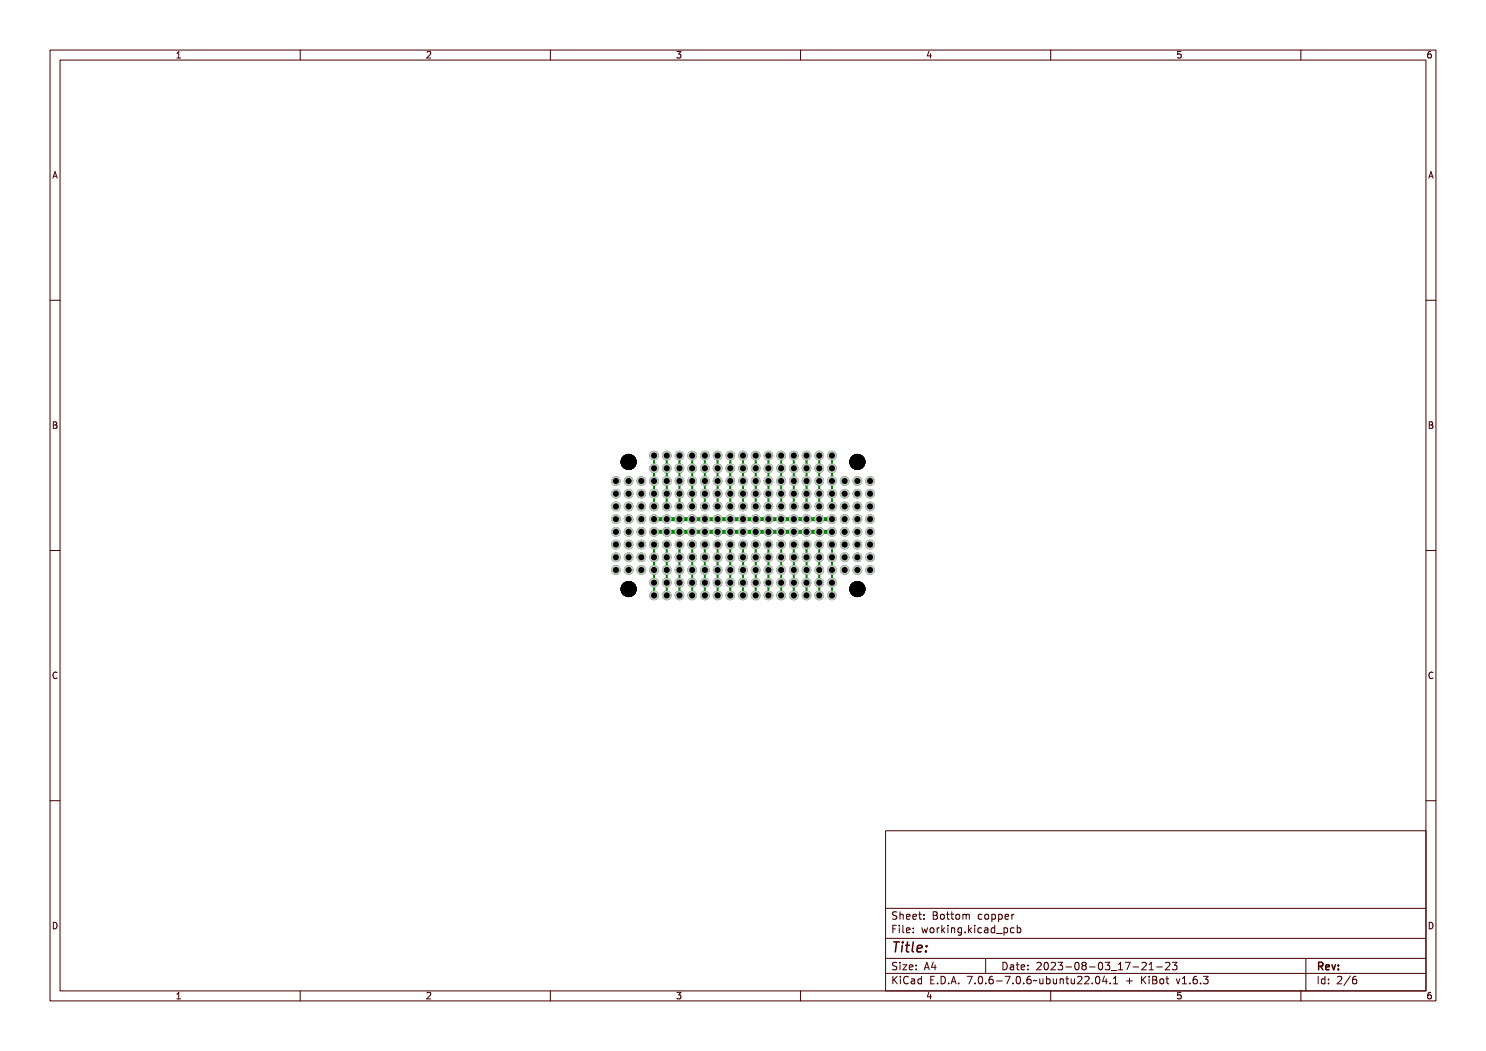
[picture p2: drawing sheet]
<svg xmlns="http://www.w3.org/2000/svg" width="297mm" height="210mm" viewBox="0 0 297 210" stroke-linecap="round" stroke-linejoin="round" font-family="sans-serif">
<defs><g id="words">
<text font-size="2.7" fill="#480000" x="178" y="190.3">Title:</text>
<g font-size="2" fill="#480000">
<text x="178" y="183.7">Sheet: Bottom copper</text>
<text x="178" y="186.5">File: working.kicad_pcb</text>
<text x="178" y="193.9">Size: A4</text>
<text x="178" y="196.6">KiCad E.D.A. 7.0.6-7.0.6~ubuntu22.04.1 + KiBot v1.6.3</text>
<text x="200" y="193.9">Date: 2023-08-03_17-21-23</text>
<text x="263" y="196.6">Id: 2/6</text>
<text x="263" y="193.9">Rev:</text>
</g>
<g font-size="1.7" fill="#480000">
<text x="35" y="11.7">1</text>
<text x="85" y="11.7">2</text>
<text x="135" y="11.7">3</text>
<text x="185" y="11.7">4</text>
<text x="235" y="11.7">5</text>
<text x="285" y="11.7">6</text>
<text x="10.5" y="35.7">A</text>
<text x="285.5" y="35.7">A</text>
<text x="10.5" y="85.6">B</text>
<text x="285.5" y="85.6">B</text>
<text x="10.5" y="135.7">C</text>
<text x="285.5" y="135.7">C</text>
<text x="10.5" y="185.6">D</text>
<text x="285.5" y="185.6">D</text>
<text x="35" y="199.7">1</text>
<text x="85" y="199.7">2</text>
<text x="135" y="199.7">3</text>
<text x="185" y="199.7">4</text>
<text x="235" y="199.7">5</text>
<text x="285" y="199.7">6</text>
</g>
</g></defs>
<g fill="#008400">
<circle cx="166.3" cy="119" r=".97"/>
<circle cx="166.3" cy="116.4" r=".97"/>
<circle cx="166.3" cy="108.8" r=".97"/>
<circle cx="166.3" cy="111.4" r=".97"/>
<circle cx="166.3" cy="113.9" r=".97"/>
<circle cx="163.7" cy="119" r=".97"/>
<circle cx="163.7" cy="111.4" r=".97"/>
<circle cx="163.7" cy="116.4" r=".97"/>
<circle cx="163.7" cy="113.9" r=".97"/>
<circle cx="163.7" cy="108.8" r=".97"/>
<circle cx="161.2" cy="119" r=".97"/>
<circle cx="161.2" cy="116.4" r=".97"/>
<circle cx="161.2" cy="111.4" r=".97"/>
<circle cx="161.2" cy="113.9" r=".97"/>
<circle cx="161.2" cy="108.8" r=".97"/>
<circle cx="158.7" cy="116.4" r=".97"/>
<circle cx="158.7" cy="113.9" r=".97"/>
<circle cx="158.7" cy="111.4" r=".97"/>
<circle cx="158.7" cy="108.8" r=".97"/>
<circle cx="158.7" cy="119" r=".97"/>
<circle cx="156.1" cy="108.8" r=".97"/>
<circle cx="156.1" cy="113.9" r=".97"/>
<circle cx="156.1" cy="111.4" r=".97"/>
<circle cx="156.1" cy="119" r=".97"/>
<circle cx="156.1" cy="116.4" r=".97"/>
<circle cx="153.6" cy="113.9" r=".97"/>
<circle cx="153.6" cy="119" r=".97"/>
<circle cx="153.6" cy="111.4" r=".97"/>
<circle cx="153.6" cy="116.4" r=".97"/>
<circle cx="153.6" cy="108.8" r=".97"/>
<circle cx="148.5" cy="111.4" r=".97"/>
<circle cx="148.5" cy="108.8" r=".97"/>
<circle cx="148.5" cy="119" r=".97"/>
<circle cx="148.5" cy="116.4" r=".97"/>
<circle cx="148.5" cy="113.9" r=".97"/>
<circle cx="151" cy="111.4" r=".97"/>
<circle cx="151" cy="119" r=".97"/>
<circle cx="151" cy="108.8" r=".97"/>
<circle cx="151" cy="113.9" r=".97"/>
<circle cx="151" cy="116.4" r=".97"/>
<circle cx="146" cy="113.9" r=".97"/>
<circle cx="146" cy="119" r=".97"/>
<circle cx="146" cy="111.4" r=".97"/>
<circle cx="146" cy="116.4" r=".97"/>
<circle cx="146" cy="108.8" r=".97"/>
<circle cx="143.4" cy="113.9" r=".97"/>
<circle cx="143.4" cy="111.4" r=".97"/>
<circle cx="143.4" cy="116.4" r=".97"/>
<circle cx="143.4" cy="119" r=".97"/>
<circle cx="143.4" cy="108.8" r=".97"/>
<circle cx="140.9" cy="113.9" r=".97"/>
<circle cx="140.9" cy="108.8" r=".97"/>
<circle cx="140.9" cy="119" r=".97"/>
<circle cx="140.9" cy="111.4" r=".97"/>
<circle cx="140.9" cy="116.4" r=".97"/>
<circle cx="138.3" cy="116.4" r=".97"/>
<circle cx="138.3" cy="111.4" r=".97"/>
<circle cx="138.3" cy="119" r=".97"/>
<circle cx="138.3" cy="113.9" r=".97"/>
<circle cx="138.3" cy="108.8" r=".97"/>
<circle cx="135.8" cy="113.9" r=".97"/>
<circle cx="135.8" cy="119" r=".97"/>
<circle cx="135.8" cy="111.4" r=".97"/>
<circle cx="135.8" cy="116.4" r=".97"/>
<circle cx="135.8" cy="108.8" r=".97"/>
<circle cx="133.3" cy="108.8" r=".97"/>
<circle cx="133.3" cy="113.9" r=".97"/>
<circle cx="133.3" cy="116.4" r=".97"/>
<circle cx="133.3" cy="111.4" r=".97"/>
<circle cx="133.3" cy="119" r=".97"/>
<circle cx="130.7" cy="108.8" r=".97"/>
<circle cx="130.7" cy="116.4" r=".97"/>
<circle cx="130.7" cy="113.9" r=".97"/>
<circle cx="130.7" cy="111.4" r=".97"/>
<circle cx="130.7" cy="119" r=".97"/>
<circle cx="130.7" cy="101.2" r=".97"/>
<circle cx="130.7" cy="91" r=".97"/>
<circle cx="130.7" cy="93.6" r=".97"/>
<circle cx="130.7" cy="98.7" r=".97"/>
<circle cx="130.7" cy="96.1" r=".97"/>
<circle cx="135.8" cy="91" r=".97"/>
<circle cx="135.8" cy="96.1" r=".97"/>
<circle cx="135.8" cy="93.6" r=".97"/>
<circle cx="135.8" cy="101.2" r=".97"/>
<circle cx="135.8" cy="98.7" r=".97"/>
<circle cx="133.3" cy="96.1" r=".97"/>
<circle cx="133.3" cy="98.7" r=".97"/>
<circle cx="133.3" cy="101.2" r=".97"/>
<circle cx="133.3" cy="93.6" r=".97"/>
<circle cx="133.3" cy="91" r=".97"/>
<circle cx="138.3" cy="101.2" r=".97"/>
<circle cx="138.3" cy="96.1" r=".97"/>
<circle cx="138.3" cy="98.7" r=".97"/>
<circle cx="138.3" cy="93.6" r=".97"/>
<circle cx="138.3" cy="91" r=".97"/>
<circle cx="140.9" cy="98.7" r=".97"/>
<circle cx="140.9" cy="91" r=".97"/>
<circle cx="140.9" cy="96.1" r=".97"/>
<circle cx="140.9" cy="101.2" r=".97"/>
<circle cx="140.9" cy="93.6" r=".97"/>
<circle cx="146" cy="96.1" r=".97"/>
<circle cx="146" cy="93.6" r=".97"/>
<circle cx="146" cy="91" r=".97"/>
<circle cx="146" cy="98.7" r=".97"/>
<circle cx="146" cy="101.2" r=".97"/>
<circle cx="143.4" cy="96.1" r=".97"/>
<circle cx="143.4" cy="91" r=".97"/>
<circle cx="143.4" cy="98.7" r=".97"/>
<circle cx="143.4" cy="101.2" r=".97"/>
<circle cx="143.4" cy="93.6" r=".97"/>
<circle cx="148.5" cy="91" r=".97"/>
<circle cx="148.5" cy="101.2" r=".97"/>
<circle cx="148.5" cy="93.6" r=".97"/>
<circle cx="148.5" cy="96.1" r=".97"/>
<circle cx="148.5" cy="98.7" r=".97"/>
<circle cx="151" cy="96.1" r=".97"/>
<circle cx="151" cy="91" r=".97"/>
<circle cx="151" cy="93.6" r=".97"/>
<circle cx="151" cy="98.7" r=".97"/>
<circle cx="151" cy="101.2" r=".97"/>
<circle cx="153.6" cy="93.6" r=".97"/>
<circle cx="153.6" cy="101.2" r=".97"/>
<circle cx="153.6" cy="98.7" r=".97"/>
<circle cx="153.6" cy="91" r=".97"/>
<circle cx="153.6" cy="96.1" r=".97"/>
<circle cx="156.1" cy="93.6" r=".97"/>
<circle cx="156.1" cy="101.2" r=".97"/>
<circle cx="156.1" cy="96.1" r=".97"/>
<circle cx="156.1" cy="91" r=".97"/>
<circle cx="156.1" cy="98.7" r=".97"/>
<circle cx="161.2" cy="101.2" r=".97"/>
<circle cx="161.2" cy="98.7" r=".97"/>
<circle cx="161.2" cy="91" r=".97"/>
<circle cx="161.2" cy="96.1" r=".97"/>
<circle cx="161.2" cy="93.6" r=".97"/>
<circle cx="158.7" cy="101.2" r=".97"/>
<circle cx="158.7" cy="98.7" r=".97"/>
<circle cx="158.7" cy="96.1" r=".97"/>
<circle cx="158.7" cy="91" r=".97"/>
<circle cx="158.7" cy="93.6" r=".97"/>
<circle cx="163.7" cy="101.2" r=".97"/>
<circle cx="163.7" cy="98.7" r=".97"/>
<circle cx="163.7" cy="96.1" r=".97"/>
<circle cx="163.7" cy="91" r=".97"/>
<circle cx="163.7" cy="93.6" r=".97"/>
<circle cx="166.3" cy="98.7" r=".97"/>
<circle cx="166.3" cy="101.2" r=".97"/>
<circle cx="166.3" cy="91" r=".97"/>
<circle cx="166.3" cy="93.6" r=".97"/>
<circle cx="166.3" cy="96.1" r=".97"/>
<circle cx="146" cy="106.3" r=".97"/>
<circle cx="148.5" cy="106.3" r=".97"/>
<circle cx="166.3" cy="106.3" r=".97"/>
<circle cx="135.8" cy="106.3" r=".97"/>
<circle cx="153.6" cy="106.3" r=".97"/>
<circle cx="163.7" cy="106.3" r=".97"/>
<circle cx="138.3" cy="106.3" r=".97"/>
<circle cx="133.3" cy="106.3" r=".97"/>
<circle cx="140.9" cy="106.3" r=".97"/>
<circle cx="161.2" cy="106.3" r=".97"/>
<circle cx="158.7" cy="106.3" r=".97"/>
<circle cx="143.4" cy="106.3" r=".97"/>
<circle cx="151" cy="106.3" r=".97"/>
<circle cx="130.7" cy="106.3" r=".97"/>
<circle cx="156.1" cy="106.3" r=".97"/>
<circle cx="151" cy="103.7" r=".97"/>
<circle cx="166.3" cy="103.7" r=".97"/>
<circle cx="135.8" cy="103.7" r=".97"/>
<circle cx="140.9" cy="103.7" r=".97"/>
<circle cx="138.3" cy="103.7" r=".97"/>
<circle cx="163.7" cy="103.7" r=".97"/>
<circle cx="146" cy="103.7" r=".97"/>
<circle cx="156.1" cy="103.7" r=".97"/>
<circle cx="153.6" cy="103.7" r=".97"/>
<circle cx="161.2" cy="103.7" r=".97"/>
<circle cx="130.7" cy="103.7" r=".97"/>
<circle cx="158.7" cy="103.7" r=".97"/>
<circle cx="133.3" cy="103.7" r=".97"/>
<circle cx="148.5" cy="103.7" r=".97"/>
<circle cx="143.4" cy="103.7" r=".97"/>
<circle cx="168.8" cy="96.1" r=".97"/>
<circle cx="168.8" cy="98.7" r=".97"/>
<circle cx="168.8" cy="101.2" r=".97"/>
<circle cx="171.4" cy="101.2" r=".97"/>
<circle cx="171.4" cy="98.7" r=".97"/>
<circle cx="171.4" cy="96.1" r=".97"/>
<circle cx="173.9" cy="96.1" r=".97"/>
<circle cx="173.9" cy="98.7" r=".97"/>
<circle cx="173.9" cy="101.2" r=".97"/>
<circle cx="173.9" cy="103.7" r=".97"/>
<circle cx="171.4" cy="103.7" r=".97"/>
<circle cx="168.8" cy="103.7" r=".97"/>
<circle cx="168.8" cy="106.3" r=".97"/>
<circle cx="171.4" cy="106.3" r=".97"/>
<circle cx="173.9" cy="106.3" r=".97"/>
<circle cx="173.9" cy="108.8" r=".97"/>
<circle cx="171.4" cy="108.8" r=".97"/>
<circle cx="168.8" cy="108.8" r=".97"/>
<circle cx="168.8" cy="111.4" r=".97"/>
<circle cx="171.4" cy="111.4" r=".97"/>
<circle cx="173.9" cy="111.4" r=".97"/>
<circle cx="173.9" cy="113.9" r=".97"/>
<circle cx="171.4" cy="113.9" r=".97"/>
<circle cx="168.8" cy="113.9" r=".97"/>
<circle cx="128.2" cy="96.1" r=".97"/>
<circle cx="128.2" cy="98.7" r=".97"/>
<circle cx="128.2" cy="101.2" r=".97"/>
<circle cx="125.6" cy="101.2" r=".97"/>
<circle cx="125.6" cy="98.7" r=".97"/>
<circle cx="125.6" cy="96.1" r=".97"/>
<circle cx="123.1" cy="96.1" r=".97"/>
<circle cx="123.1" cy="98.7" r=".97"/>
<circle cx="123.1" cy="101.2" r=".97"/>
<circle cx="123.1" cy="103.7" r=".97"/>
<circle cx="123.1" cy="106.3" r=".97"/>
<circle cx="123.1" cy="108.8" r=".97"/>
<circle cx="123.1" cy="111.4" r=".97"/>
<circle cx="123.1" cy="113.9" r=".97"/>
<circle cx="125.6" cy="113.9" r=".97"/>
<circle cx="128.2" cy="113.9" r=".97"/>
<circle cx="125.6" cy="111.4" r=".97"/>
<circle cx="128.2" cy="111.4" r=".97"/>
<circle cx="128.2" cy="108.8" r=".97"/>
<circle cx="125.6" cy="108.8" r=".97"/>
<circle cx="125.6" cy="106.3" r=".97"/>
<circle cx="128.2" cy="106.3" r=".97"/>
<circle cx="128.2" cy="103.7" r=".97"/>
<circle cx="125.6" cy="103.7" r=".97"/>
</g>
<g fill="none" stroke="#008400" stroke-width=".41">
<path d="M130.7 91v10.2M133.3 91v10.2M135.8 91v10.2M138.3 91v10.2M140.9 91v10.2M143.4 91v10.2M146 91v10.2M148.5 91v10.2M151 91v10.2M153.6 91v10.2M156.1 91v10.2M158.7 91v10.2"/>
<path d="M161.2 91v10.2M163.7 91v10.2M166.3 91v10.2M130.7 108.8v10.2M133.3 108.8v10.2M135.8 108.8v10.2M138.3 108.8v10.2M140.9 108.8v10.2M143.4 108.8v10.2M146 108.8v10.2M148.5 108.8v10.2M151 108.8v10.2"/>
<path d="M153.6 108.8v10.2M156.1 108.8v10.2M158.7 108.8v10.2M161.2 108.8v10.2M163.7 108.8v10.2M166.3 108.8v10.2"/>
</g>
<path d="M130.7 106.3h35.6M130.7 103.7h35.6" fill="none" stroke="#008400" stroke-width=".81"/>
<g fill="#000">
<circle cx="123.1" cy="98.7" r=".6"/>
<circle cx="123.1" cy="96.1" r=".6"/>
<circle cx="125.6" cy="98.7" r=".6"/>
<circle cx="125.6" cy="96.1" r=".6"/>
<circle cx="125.6" cy="92.3" r="1.6"/>
<circle cx="128.2" cy="98.7" r=".6"/>
<circle cx="128.2" cy="96.1" r=".6"/>
<circle cx="130.7" cy="98.7" r=".6"/>
<circle cx="130.7" cy="91" r=".6"/>
<circle cx="130.7" cy="93.6" r=".6"/>
<circle cx="130.7" cy="96.1" r=".6"/>
<circle cx="133.3" cy="98.7" r=".6"/>
<circle cx="133.3" cy="91" r=".6"/>
<circle cx="133.3" cy="93.6" r=".6"/>
<circle cx="133.3" cy="96.1" r=".6"/>
<circle cx="135.8" cy="98.7" r=".6"/>
<circle cx="135.8" cy="91" r=".6"/>
<circle cx="135.8" cy="93.6" r=".6"/>
<circle cx="135.8" cy="96.1" r=".6"/>
<circle cx="138.3" cy="98.7" r=".6"/>
<circle cx="138.3" cy="91" r=".6"/>
<circle cx="138.3" cy="93.6" r=".6"/>
<circle cx="138.3" cy="96.1" r=".6"/>
<circle cx="140.9" cy="98.7" r=".6"/>
<circle cx="140.9" cy="91" r=".6"/>
<circle cx="140.9" cy="93.6" r=".6"/>
<circle cx="140.9" cy="96.1" r=".6"/>
<circle cx="143.4" cy="98.7" r=".6"/>
<circle cx="143.4" cy="91" r=".6"/>
<circle cx="143.4" cy="93.6" r=".6"/>
<circle cx="143.4" cy="96.1" r=".6"/>
<circle cx="146" cy="98.7" r=".6"/>
<circle cx="146" cy="91" r=".6"/>
<circle cx="146" cy="93.6" r=".6"/>
<circle cx="146" cy="96.1" r=".6"/>
<circle cx="148.5" cy="98.7" r=".6"/>
<circle cx="148.5" cy="91" r=".6"/>
<circle cx="148.5" cy="93.6" r=".6"/>
<circle cx="148.5" cy="96.1" r=".6"/>
<circle cx="151" cy="98.7" r=".6"/>
<circle cx="151" cy="91" r=".6"/>
<circle cx="151" cy="93.6" r=".6"/>
<circle cx="151" cy="96.1" r=".6"/>
<circle cx="153.6" cy="98.7" r=".6"/>
<circle cx="153.6" cy="91" r=".6"/>
<circle cx="153.6" cy="93.6" r=".6"/>
<circle cx="153.6" cy="96.1" r=".6"/>
<circle cx="156.1" cy="98.7" r=".6"/>
<circle cx="156.1" cy="91" r=".6"/>
<circle cx="156.1" cy="93.6" r=".6"/>
<circle cx="156.1" cy="96.1" r=".6"/>
<circle cx="158.7" cy="98.7" r=".6"/>
<circle cx="158.7" cy="91" r=".6"/>
<circle cx="158.7" cy="93.6" r=".6"/>
<circle cx="158.7" cy="96.1" r=".6"/>
<circle cx="161.2" cy="98.7" r=".6"/>
<circle cx="161.2" cy="91" r=".6"/>
<circle cx="161.2" cy="93.6" r=".6"/>
<circle cx="161.2" cy="96.1" r=".6"/>
<circle cx="163.7" cy="98.7" r=".6"/>
<circle cx="163.7" cy="91" r=".6"/>
<circle cx="163.7" cy="93.6" r=".6"/>
<circle cx="163.7" cy="96.1" r=".6"/>
<circle cx="166.3" cy="98.7" r=".6"/>
<circle cx="166.3" cy="91" r=".6"/>
<circle cx="166.3" cy="93.6" r=".6"/>
<circle cx="166.3" cy="96.1" r=".6"/>
<circle cx="168.8" cy="98.7" r=".6"/>
<circle cx="168.8" cy="96.1" r=".6"/>
<circle cx="171.4" cy="98.7" r=".6"/>
<circle cx="171.4" cy="96.1" r=".6"/>
<circle cx="171.4" cy="92.3" r="1.6"/>
<circle cx="173.9" cy="98.7" r=".6"/>
<circle cx="173.9" cy="96.1" r=".6"/>
<circle cx="123.1" cy="111.4" r=".6"/>
<circle cx="123.1" cy="103.7" r=".6"/>
<circle cx="123.1" cy="106.3" r=".6"/>
<circle cx="123.1" cy="108.8" r=".6"/>
<circle cx="123.1" cy="101.2" r=".6"/>
<circle cx="123.1" cy="113.9" r=".6"/>
<circle cx="125.6" cy="111.4" r=".6"/>
<circle cx="125.6" cy="103.7" r=".6"/>
<circle cx="125.6" cy="106.3" r=".6"/>
<circle cx="125.6" cy="108.8" r=".6"/>
<circle cx="125.6" cy="113.9" r=".6"/>
<circle cx="125.6" cy="101.2" r=".6"/>
<circle cx="125.6" cy="117.7" r="1.6"/>
<circle cx="128.2" cy="111.4" r=".6"/>
<circle cx="128.2" cy="103.7" r=".6"/>
<circle cx="128.2" cy="106.3" r=".6"/>
<circle cx="128.2" cy="108.8" r=".6"/>
<circle cx="128.2" cy="113.9" r=".6"/>
<circle cx="128.2" cy="101.2" r=".6"/>
<circle cx="130.7" cy="111.4" r=".6"/>
<circle cx="130.7" cy="116.4" r=".6"/>
<circle cx="130.7" cy="103.7" r=".6"/>
<circle cx="130.7" cy="106.3" r=".6"/>
<circle cx="130.7" cy="119" r=".6"/>
<circle cx="130.7" cy="108.8" r=".6"/>
<circle cx="130.7" cy="101.2" r=".6"/>
<circle cx="130.7" cy="113.9" r=".6"/>
<circle cx="133.3" cy="111.4" r=".6"/>
<circle cx="133.3" cy="116.4" r=".6"/>
<circle cx="133.3" cy="103.7" r=".6"/>
<circle cx="133.3" cy="119" r=".6"/>
<circle cx="133.3" cy="106.3" r=".6"/>
<circle cx="133.3" cy="108.8" r=".6"/>
<circle cx="133.3" cy="113.9" r=".6"/>
<circle cx="133.3" cy="101.2" r=".6"/>
<circle cx="135.8" cy="111.4" r=".6"/>
<circle cx="135.8" cy="116.4" r=".6"/>
<circle cx="135.8" cy="103.7" r=".6"/>
<circle cx="135.8" cy="119" r=".6"/>
<circle cx="135.8" cy="106.3" r=".6"/>
<circle cx="135.8" cy="108.8" r=".6"/>
<circle cx="135.8" cy="101.2" r=".6"/>
<circle cx="135.8" cy="113.9" r=".6"/>
<circle cx="138.3" cy="111.4" r=".6"/>
<circle cx="138.3" cy="116.4" r=".6"/>
<circle cx="138.3" cy="103.7" r=".6"/>
<circle cx="138.3" cy="119" r=".6"/>
<circle cx="138.3" cy="106.3" r=".6"/>
<circle cx="138.3" cy="108.8" r=".6"/>
<circle cx="138.3" cy="101.2" r=".6"/>
<circle cx="138.3" cy="113.9" r=".6"/>
<circle cx="140.9" cy="111.4" r=".6"/>
<circle cx="140.9" cy="103.7" r=".6"/>
<circle cx="140.9" cy="116.4" r=".6"/>
<circle cx="140.9" cy="119" r=".6"/>
<circle cx="140.9" cy="106.3" r=".6"/>
<circle cx="140.9" cy="108.8" r=".6"/>
<circle cx="140.9" cy="113.9" r=".6"/>
<circle cx="140.9" cy="101.2" r=".6"/>
<circle cx="143.4" cy="111.4" r=".6"/>
<circle cx="143.4" cy="116.4" r=".6"/>
<circle cx="143.4" cy="103.7" r=".6"/>
<circle cx="143.4" cy="119" r=".6"/>
<circle cx="143.4" cy="106.3" r=".6"/>
<circle cx="143.4" cy="108.8" r=".6"/>
<circle cx="143.4" cy="113.9" r=".6"/>
<circle cx="143.4" cy="101.2" r=".6"/>
<circle cx="146" cy="111.4" r=".6"/>
<circle cx="146" cy="116.4" r=".6"/>
<circle cx="146" cy="103.7" r=".6"/>
<circle cx="146" cy="119" r=".6"/>
<circle cx="146" cy="106.3" r=".6"/>
<circle cx="146" cy="108.8" r=".6"/>
<circle cx="146" cy="113.9" r=".6"/>
<circle cx="146" cy="101.2" r=".6"/>
<circle cx="148.5" cy="111.4" r=".6"/>
<circle cx="148.5" cy="116.4" r=".6"/>
<circle cx="148.5" cy="103.7" r=".6"/>
<circle cx="148.5" cy="119" r=".6"/>
<circle cx="148.5" cy="106.3" r=".6"/>
<circle cx="148.5" cy="108.8" r=".6"/>
<circle cx="148.5" cy="101.2" r=".6"/>
<circle cx="148.5" cy="113.9" r=".6"/>
<circle cx="151" cy="111.4" r=".6"/>
<circle cx="151" cy="116.4" r=".6"/>
<circle cx="151" cy="103.7" r=".6"/>
<circle cx="151" cy="106.3" r=".6"/>
<circle cx="151" cy="119" r=".6"/>
<circle cx="151" cy="108.8" r=".6"/>
<circle cx="151" cy="101.2" r=".6"/>
<circle cx="151" cy="113.9" r=".6"/>
<circle cx="153.6" cy="111.4" r=".6"/>
<circle cx="153.6" cy="103.7" r=".6"/>
<circle cx="153.6" cy="116.4" r=".6"/>
<circle cx="153.6" cy="119" r=".6"/>
<circle cx="153.6" cy="106.3" r=".6"/>
<circle cx="153.6" cy="108.8" r=".6"/>
<circle cx="153.6" cy="113.9" r=".6"/>
<circle cx="153.6" cy="101.2" r=".6"/>
<circle cx="156.1" cy="111.4" r=".6"/>
<circle cx="156.1" cy="116.4" r=".6"/>
<circle cx="156.1" cy="103.7" r=".6"/>
<circle cx="156.1" cy="106.3" r=".6"/>
<circle cx="156.1" cy="119" r=".6"/>
<circle cx="156.1" cy="108.8" r=".6"/>
<circle cx="156.1" cy="113.9" r=".6"/>
<circle cx="156.1" cy="101.2" r=".6"/>
<circle cx="158.7" cy="111.4" r=".6"/>
<circle cx="158.7" cy="103.7" r=".6"/>
<circle cx="158.7" cy="116.4" r=".6"/>
<circle cx="158.7" cy="119" r=".6"/>
<circle cx="158.7" cy="106.3" r=".6"/>
<circle cx="158.7" cy="108.8" r=".6"/>
<circle cx="158.7" cy="113.9" r=".6"/>
<circle cx="158.7" cy="101.2" r=".6"/>
<circle cx="161.2" cy="111.4" r=".6"/>
<circle cx="161.2" cy="116.4" r=".6"/>
<circle cx="161.2" cy="103.7" r=".6"/>
<circle cx="161.2" cy="119" r=".6"/>
<circle cx="161.2" cy="106.3" r=".6"/>
<circle cx="161.2" cy="108.8" r=".6"/>
<circle cx="161.2" cy="113.9" r=".6"/>
<circle cx="161.2" cy="101.2" r=".6"/>
<circle cx="163.7" cy="111.4" r=".6"/>
<circle cx="163.7" cy="116.4" r=".6"/>
<circle cx="163.7" cy="103.7" r=".6"/>
<circle cx="163.7" cy="106.3" r=".6"/>
<circle cx="163.7" cy="119" r=".6"/>
<circle cx="163.7" cy="108.8" r=".6"/>
<circle cx="163.7" cy="101.2" r=".6"/>
<circle cx="163.7" cy="113.9" r=".6"/>
<circle cx="166.3" cy="111.4" r=".6"/>
<circle cx="166.3" cy="116.4" r=".6"/>
<circle cx="166.3" cy="103.7" r=".6"/>
<circle cx="166.3" cy="119" r=".6"/>
<circle cx="166.3" cy="106.3" r=".6"/>
<circle cx="166.3" cy="108.8" r=".6"/>
<circle cx="166.3" cy="113.9" r=".6"/>
<circle cx="166.3" cy="101.2" r=".6"/>
<circle cx="168.8" cy="111.4" r=".6"/>
<circle cx="168.8" cy="103.7" r=".6"/>
<circle cx="168.8" cy="106.3" r=".6"/>
<circle cx="168.8" cy="108.8" r=".6"/>
<circle cx="168.8" cy="101.2" r=".6"/>
<circle cx="168.8" cy="113.9" r=".6"/>
<circle cx="171.4" cy="111.4" r=".6"/>
<circle cx="171.4" cy="103.7" r=".6"/>
<circle cx="171.4" cy="106.3" r=".6"/>
<circle cx="171.4" cy="108.8" r=".6"/>
<circle cx="171.4" cy="117.7" r="1.6"/>
<circle cx="171.4" cy="101.2" r=".6"/>
<circle cx="171.4" cy="113.9" r=".6"/>
<circle cx="173.9" cy="111.4" r=".6"/>
<circle cx="173.9" cy="103.7" r=".6"/>
<circle cx="173.9" cy="106.3" r=".6"/>
<circle cx="173.9" cy="108.8" r=".6"/>
<circle cx="173.9" cy="113.9" r=".6"/>
<circle cx="173.9" cy="101.2" r=".6"/>
</g>
<g fill="#c2c2c2">
<circle cx="166.3" cy="119" r=".97"/>
<circle cx="166.3" cy="116.4" r=".97"/>
<circle cx="166.3" cy="108.8" r=".97"/>
<circle cx="166.3" cy="111.4" r=".97"/>
<circle cx="166.3" cy="113.9" r=".97"/>
<circle cx="163.7" cy="119" r=".97"/>
<circle cx="163.7" cy="111.4" r=".97"/>
<circle cx="163.7" cy="116.4" r=".97"/>
<circle cx="163.7" cy="113.9" r=".97"/>
<circle cx="163.7" cy="108.8" r=".97"/>
<circle cx="161.2" cy="119" r=".97"/>
<circle cx="161.2" cy="116.4" r=".97"/>
<circle cx="161.2" cy="111.4" r=".97"/>
<circle cx="161.2" cy="113.9" r=".97"/>
<circle cx="161.2" cy="108.8" r=".97"/>
<circle cx="158.7" cy="116.4" r=".97"/>
<circle cx="158.7" cy="113.9" r=".97"/>
<circle cx="158.7" cy="111.4" r=".97"/>
<circle cx="158.7" cy="108.8" r=".97"/>
<circle cx="158.7" cy="119" r=".97"/>
<circle cx="156.1" cy="108.8" r=".97"/>
<circle cx="156.1" cy="113.9" r=".97"/>
<circle cx="156.1" cy="111.4" r=".97"/>
<circle cx="156.1" cy="119" r=".97"/>
<circle cx="156.1" cy="116.4" r=".97"/>
<circle cx="153.6" cy="113.9" r=".97"/>
<circle cx="153.6" cy="119" r=".97"/>
<circle cx="153.6" cy="111.4" r=".97"/>
<circle cx="153.6" cy="116.4" r=".97"/>
<circle cx="153.6" cy="108.8" r=".97"/>
<circle cx="148.5" cy="111.4" r=".97"/>
<circle cx="148.5" cy="108.8" r=".97"/>
<circle cx="148.5" cy="119" r=".97"/>
<circle cx="148.5" cy="116.4" r=".97"/>
<circle cx="148.5" cy="113.9" r=".97"/>
<circle cx="151" cy="111.4" r=".97"/>
<circle cx="151" cy="119" r=".97"/>
<circle cx="151" cy="108.8" r=".97"/>
<circle cx="151" cy="113.9" r=".97"/>
<circle cx="151" cy="116.4" r=".97"/>
<circle cx="146" cy="113.9" r=".97"/>
<circle cx="146" cy="119" r=".97"/>
<circle cx="146" cy="111.4" r=".97"/>
<circle cx="146" cy="116.4" r=".97"/>
<circle cx="146" cy="108.8" r=".97"/>
<circle cx="143.4" cy="113.9" r=".97"/>
<circle cx="143.4" cy="111.4" r=".97"/>
<circle cx="143.4" cy="116.4" r=".97"/>
<circle cx="143.4" cy="119" r=".97"/>
<circle cx="143.4" cy="108.8" r=".97"/>
<circle cx="140.9" cy="113.9" r=".97"/>
<circle cx="140.9" cy="108.8" r=".97"/>
<circle cx="140.9" cy="119" r=".97"/>
<circle cx="140.9" cy="111.4" r=".97"/>
<circle cx="140.9" cy="116.4" r=".97"/>
<circle cx="138.3" cy="116.4" r=".97"/>
<circle cx="138.3" cy="111.4" r=".97"/>
<circle cx="138.3" cy="119" r=".97"/>
<circle cx="138.3" cy="113.9" r=".97"/>
<circle cx="138.3" cy="108.8" r=".97"/>
<circle cx="135.8" cy="113.9" r=".97"/>
<circle cx="135.8" cy="119" r=".97"/>
<circle cx="135.8" cy="111.4" r=".97"/>
<circle cx="135.8" cy="116.4" r=".97"/>
<circle cx="135.8" cy="108.8" r=".97"/>
<circle cx="133.3" cy="108.8" r=".97"/>
<circle cx="133.3" cy="113.9" r=".97"/>
<circle cx="133.3" cy="116.4" r=".97"/>
<circle cx="133.3" cy="111.4" r=".97"/>
<circle cx="133.3" cy="119" r=".97"/>
<circle cx="130.7" cy="108.8" r=".97"/>
<circle cx="130.7" cy="116.4" r=".97"/>
<circle cx="130.7" cy="113.9" r=".97"/>
<circle cx="130.7" cy="111.4" r=".97"/>
<circle cx="130.7" cy="119" r=".97"/>
<circle cx="130.7" cy="101.2" r=".97"/>
<circle cx="130.7" cy="91" r=".97"/>
<circle cx="130.7" cy="93.6" r=".97"/>
<circle cx="130.7" cy="98.7" r=".97"/>
<circle cx="130.7" cy="96.1" r=".97"/>
<circle cx="135.8" cy="91" r=".97"/>
<circle cx="135.8" cy="96.1" r=".97"/>
<circle cx="135.8" cy="93.6" r=".97"/>
<circle cx="135.8" cy="101.2" r=".97"/>
<circle cx="135.8" cy="98.7" r=".97"/>
<circle cx="133.3" cy="96.1" r=".97"/>
<circle cx="133.3" cy="98.7" r=".97"/>
<circle cx="133.3" cy="101.2" r=".97"/>
<circle cx="133.3" cy="93.6" r=".97"/>
<circle cx="133.3" cy="91" r=".97"/>
<circle cx="138.3" cy="101.2" r=".97"/>
<circle cx="138.3" cy="96.1" r=".97"/>
<circle cx="138.3" cy="98.7" r=".97"/>
<circle cx="138.3" cy="93.6" r=".97"/>
<circle cx="138.3" cy="91" r=".97"/>
<circle cx="140.9" cy="98.7" r=".97"/>
<circle cx="140.9" cy="91" r=".97"/>
<circle cx="140.9" cy="96.1" r=".97"/>
<circle cx="140.9" cy="101.2" r=".97"/>
<circle cx="140.9" cy="93.6" r=".97"/>
<circle cx="146" cy="96.1" r=".97"/>
<circle cx="146" cy="93.6" r=".97"/>
<circle cx="146" cy="91" r=".97"/>
<circle cx="146" cy="98.7" r=".97"/>
<circle cx="146" cy="101.2" r=".97"/>
<circle cx="143.4" cy="96.1" r=".97"/>
<circle cx="143.4" cy="91" r=".97"/>
<circle cx="143.4" cy="98.7" r=".97"/>
<circle cx="143.4" cy="101.2" r=".97"/>
<circle cx="143.4" cy="93.6" r=".97"/>
<circle cx="148.5" cy="91" r=".97"/>
<circle cx="148.5" cy="101.2" r=".97"/>
<circle cx="148.5" cy="93.6" r=".97"/>
<circle cx="148.5" cy="96.1" r=".97"/>
<circle cx="148.5" cy="98.7" r=".97"/>
<circle cx="151" cy="96.1" r=".97"/>
<circle cx="151" cy="91" r=".97"/>
<circle cx="151" cy="93.6" r=".97"/>
<circle cx="151" cy="98.7" r=".97"/>
<circle cx="151" cy="101.2" r=".97"/>
<circle cx="153.6" cy="93.6" r=".97"/>
<circle cx="153.6" cy="101.2" r=".97"/>
<circle cx="153.6" cy="98.7" r=".97"/>
<circle cx="153.6" cy="91" r=".97"/>
<circle cx="153.6" cy="96.1" r=".97"/>
<circle cx="156.1" cy="93.6" r=".97"/>
<circle cx="156.1" cy="101.2" r=".97"/>
<circle cx="156.1" cy="96.1" r=".97"/>
<circle cx="156.1" cy="91" r=".97"/>
<circle cx="156.1" cy="98.7" r=".97"/>
<circle cx="161.2" cy="101.2" r=".97"/>
<circle cx="161.2" cy="98.7" r=".97"/>
<circle cx="161.2" cy="91" r=".97"/>
<circle cx="161.2" cy="96.1" r=".97"/>
<circle cx="161.2" cy="93.6" r=".97"/>
<circle cx="158.7" cy="101.2" r=".97"/>
<circle cx="158.7" cy="98.7" r=".97"/>
<circle cx="158.7" cy="96.1" r=".97"/>
<circle cx="158.7" cy="91" r=".97"/>
<circle cx="158.7" cy="93.6" r=".97"/>
<circle cx="163.7" cy="101.2" r=".97"/>
<circle cx="163.7" cy="98.7" r=".97"/>
<circle cx="163.7" cy="96.1" r=".97"/>
<circle cx="163.7" cy="91" r=".97"/>
<circle cx="163.7" cy="93.6" r=".97"/>
<circle cx="166.3" cy="98.7" r=".97"/>
<circle cx="166.3" cy="101.2" r=".97"/>
<circle cx="166.3" cy="91" r=".97"/>
<circle cx="166.3" cy="93.6" r=".97"/>
<circle cx="166.3" cy="96.1" r=".97"/>
<circle cx="146" cy="106.3" r=".97"/>
<circle cx="148.5" cy="106.3" r=".97"/>
<circle cx="166.3" cy="106.3" r=".97"/>
<circle cx="135.8" cy="106.3" r=".97"/>
<circle cx="153.6" cy="106.3" r=".97"/>
<circle cx="163.7" cy="106.3" r=".97"/>
<circle cx="138.3" cy="106.3" r=".97"/>
<circle cx="133.3" cy="106.3" r=".97"/>
<circle cx="140.9" cy="106.3" r=".97"/>
<circle cx="161.2" cy="106.3" r=".97"/>
<circle cx="158.7" cy="106.3" r=".97"/>
<circle cx="143.4" cy="106.3" r=".97"/>
<circle cx="151" cy="106.3" r=".97"/>
<circle cx="130.7" cy="106.3" r=".97"/>
<circle cx="156.1" cy="106.3" r=".97"/>
<circle cx="151" cy="103.7" r=".97"/>
<circle cx="166.3" cy="103.7" r=".97"/>
<circle cx="135.8" cy="103.7" r=".97"/>
<circle cx="140.9" cy="103.7" r=".97"/>
<circle cx="138.3" cy="103.7" r=".97"/>
<circle cx="163.7" cy="103.7" r=".97"/>
<circle cx="146" cy="103.7" r=".97"/>
<circle cx="156.1" cy="103.7" r=".97"/>
<circle cx="153.6" cy="103.7" r=".97"/>
<circle cx="161.2" cy="103.7" r=".97"/>
<circle cx="130.7" cy="103.7" r=".97"/>
<circle cx="158.7" cy="103.7" r=".97"/>
<circle cx="133.3" cy="103.7" r=".97"/>
<circle cx="148.5" cy="103.7" r=".97"/>
<circle cx="143.4" cy="103.7" r=".97"/>
<circle cx="168.8" cy="96.1" r=".97"/>
<circle cx="168.8" cy="98.7" r=".97"/>
<circle cx="168.8" cy="101.2" r=".97"/>
<circle cx="171.4" cy="101.2" r=".97"/>
<circle cx="171.4" cy="98.7" r=".97"/>
<circle cx="171.4" cy="96.1" r=".97"/>
<circle cx="173.9" cy="96.1" r=".97"/>
<circle cx="173.9" cy="98.7" r=".97"/>
<circle cx="173.9" cy="101.2" r=".97"/>
<circle cx="173.9" cy="103.7" r=".97"/>
<circle cx="171.4" cy="103.7" r=".97"/>
<circle cx="168.8" cy="103.7" r=".97"/>
<circle cx="168.8" cy="106.3" r=".97"/>
<circle cx="171.4" cy="106.3" r=".97"/>
<circle cx="173.9" cy="106.3" r=".97"/>
<circle cx="173.9" cy="108.8" r=".97"/>
<circle cx="171.4" cy="108.8" r=".97"/>
<circle cx="168.8" cy="108.8" r=".97"/>
<circle cx="168.8" cy="111.4" r=".97"/>
<circle cx="171.4" cy="111.4" r=".97"/>
<circle cx="173.9" cy="111.4" r=".97"/>
<circle cx="173.9" cy="113.9" r=".97"/>
<circle cx="171.4" cy="113.9" r=".97"/>
<circle cx="168.8" cy="113.9" r=".97"/>
<circle cx="128.2" cy="96.1" r=".97"/>
<circle cx="128.2" cy="98.7" r=".97"/>
<circle cx="128.2" cy="101.2" r=".97"/>
<circle cx="125.6" cy="101.2" r=".97"/>
<circle cx="125.6" cy="98.7" r=".97"/>
<circle cx="125.6" cy="96.1" r=".97"/>
<circle cx="123.1" cy="96.1" r=".97"/>
<circle cx="123.1" cy="98.7" r=".97"/>
<circle cx="123.1" cy="101.2" r=".97"/>
<circle cx="123.1" cy="103.7" r=".97"/>
<circle cx="123.1" cy="106.3" r=".97"/>
<circle cx="123.1" cy="108.8" r=".97"/>
<circle cx="123.1" cy="111.4" r=".97"/>
<circle cx="123.1" cy="113.9" r=".97"/>
<circle cx="125.6" cy="113.9" r=".97"/>
<circle cx="128.2" cy="113.9" r=".97"/>
<circle cx="125.6" cy="111.4" r=".97"/>
<circle cx="128.2" cy="111.4" r=".97"/>
<circle cx="128.2" cy="108.8" r=".97"/>
<circle cx="125.6" cy="108.8" r=".97"/>
<circle cx="125.6" cy="106.3" r=".97"/>
<circle cx="128.2" cy="106.3" r=".97"/>
<circle cx="128.2" cy="103.7" r=".97"/>
<circle cx="125.6" cy="103.7" r=".97"/>
</g>
<g fill="#000">
<circle cx="123.1" cy="98.7" r=".6"/>
<circle cx="123.1" cy="96.1" r=".6"/>
<circle cx="125.6" cy="98.7" r=".6"/>
<circle cx="125.6" cy="96.1" r=".6"/>
<circle cx="125.6" cy="92.3" r="1.6"/>
<circle cx="128.2" cy="98.7" r=".6"/>
<circle cx="128.2" cy="96.1" r=".6"/>
<circle cx="130.7" cy="98.7" r=".6"/>
<circle cx="130.7" cy="91" r=".6"/>
<circle cx="130.7" cy="93.6" r=".6"/>
<circle cx="130.7" cy="96.1" r=".6"/>
<circle cx="133.3" cy="98.7" r=".6"/>
<circle cx="133.3" cy="91" r=".6"/>
<circle cx="133.3" cy="93.6" r=".6"/>
<circle cx="133.3" cy="96.1" r=".6"/>
<circle cx="135.8" cy="98.7" r=".6"/>
<circle cx="135.8" cy="91" r=".6"/>
<circle cx="135.8" cy="93.6" r=".6"/>
<circle cx="135.8" cy="96.1" r=".6"/>
<circle cx="138.3" cy="98.7" r=".6"/>
<circle cx="138.3" cy="91" r=".6"/>
<circle cx="138.3" cy="93.6" r=".6"/>
<circle cx="138.3" cy="96.1" r=".6"/>
<circle cx="140.9" cy="98.7" r=".6"/>
<circle cx="140.9" cy="91" r=".6"/>
<circle cx="140.9" cy="93.6" r=".6"/>
<circle cx="140.9" cy="96.1" r=".6"/>
<circle cx="143.4" cy="98.7" r=".6"/>
<circle cx="143.4" cy="91" r=".6"/>
<circle cx="143.4" cy="93.6" r=".6"/>
<circle cx="143.4" cy="96.1" r=".6"/>
<circle cx="146" cy="98.7" r=".6"/>
<circle cx="146" cy="91" r=".6"/>
<circle cx="146" cy="93.6" r=".6"/>
<circle cx="146" cy="96.1" r=".6"/>
<circle cx="148.5" cy="98.7" r=".6"/>
<circle cx="148.5" cy="91" r=".6"/>
<circle cx="148.5" cy="93.6" r=".6"/>
<circle cx="148.5" cy="96.1" r=".6"/>
<circle cx="151" cy="98.7" r=".6"/>
<circle cx="151" cy="91" r=".6"/>
<circle cx="151" cy="93.6" r=".6"/>
<circle cx="151" cy="96.1" r=".6"/>
<circle cx="153.6" cy="98.7" r=".6"/>
<circle cx="153.6" cy="91" r=".6"/>
<circle cx="153.6" cy="93.6" r=".6"/>
<circle cx="153.6" cy="96.1" r=".6"/>
<circle cx="156.1" cy="98.7" r=".6"/>
<circle cx="156.1" cy="91" r=".6"/>
<circle cx="156.1" cy="93.6" r=".6"/>
<circle cx="156.1" cy="96.1" r=".6"/>
<circle cx="158.7" cy="98.7" r=".6"/>
<circle cx="158.7" cy="91" r=".6"/>
<circle cx="158.7" cy="93.6" r=".6"/>
<circle cx="158.7" cy="96.1" r=".6"/>
<circle cx="161.2" cy="98.7" r=".6"/>
<circle cx="161.2" cy="91" r=".6"/>
<circle cx="161.2" cy="93.6" r=".6"/>
<circle cx="161.2" cy="96.1" r=".6"/>
<circle cx="163.7" cy="98.7" r=".6"/>
<circle cx="163.7" cy="91" r=".6"/>
<circle cx="163.7" cy="93.6" r=".6"/>
<circle cx="163.7" cy="96.1" r=".6"/>
<circle cx="166.3" cy="98.7" r=".6"/>
<circle cx="166.3" cy="91" r=".6"/>
<circle cx="166.3" cy="93.6" r=".6"/>
<circle cx="166.3" cy="96.1" r=".6"/>
<circle cx="168.8" cy="98.7" r=".6"/>
<circle cx="168.8" cy="96.1" r=".6"/>
<circle cx="171.4" cy="98.7" r=".6"/>
<circle cx="171.4" cy="96.1" r=".6"/>
<circle cx="171.4" cy="92.3" r="1.6"/>
<circle cx="173.9" cy="98.7" r=".6"/>
<circle cx="173.9" cy="96.1" r=".6"/>
<circle cx="123.1" cy="111.4" r=".6"/>
<circle cx="123.1" cy="103.7" r=".6"/>
<circle cx="123.1" cy="106.3" r=".6"/>
<circle cx="123.1" cy="108.8" r=".6"/>
<circle cx="123.1" cy="101.2" r=".6"/>
<circle cx="123.1" cy="113.9" r=".6"/>
<circle cx="125.6" cy="111.4" r=".6"/>
<circle cx="125.6" cy="103.7" r=".6"/>
<circle cx="125.6" cy="106.3" r=".6"/>
<circle cx="125.6" cy="108.8" r=".6"/>
<circle cx="125.6" cy="113.9" r=".6"/>
<circle cx="125.6" cy="101.2" r=".6"/>
<circle cx="125.6" cy="117.7" r="1.6"/>
<circle cx="128.2" cy="111.4" r=".6"/>
<circle cx="128.2" cy="103.7" r=".6"/>
<circle cx="128.2" cy="106.3" r=".6"/>
<circle cx="128.2" cy="108.8" r=".6"/>
<circle cx="128.2" cy="113.9" r=".6"/>
<circle cx="128.2" cy="101.2" r=".6"/>
<circle cx="130.7" cy="111.4" r=".6"/>
<circle cx="130.7" cy="116.4" r=".6"/>
<circle cx="130.7" cy="103.7" r=".6"/>
<circle cx="130.7" cy="106.3" r=".6"/>
<circle cx="130.7" cy="119" r=".6"/>
<circle cx="130.7" cy="108.8" r=".6"/>
<circle cx="130.7" cy="101.2" r=".6"/>
<circle cx="130.7" cy="113.9" r=".6"/>
<circle cx="133.3" cy="111.4" r=".6"/>
<circle cx="133.3" cy="116.4" r=".6"/>
<circle cx="133.3" cy="103.7" r=".6"/>
<circle cx="133.3" cy="119" r=".6"/>
<circle cx="133.3" cy="106.3" r=".6"/>
<circle cx="133.3" cy="108.8" r=".6"/>
<circle cx="133.3" cy="113.9" r=".6"/>
<circle cx="133.3" cy="101.2" r=".6"/>
<circle cx="135.8" cy="111.4" r=".6"/>
<circle cx="135.8" cy="116.4" r=".6"/>
<circle cx="135.8" cy="103.7" r=".6"/>
<circle cx="135.8" cy="119" r=".6"/>
<circle cx="135.8" cy="106.3" r=".6"/>
<circle cx="135.8" cy="108.8" r=".6"/>
<circle cx="135.8" cy="101.2" r=".6"/>
<circle cx="135.8" cy="113.9" r=".6"/>
<circle cx="138.3" cy="111.4" r=".6"/>
<circle cx="138.3" cy="116.4" r=".6"/>
<circle cx="138.3" cy="103.7" r=".6"/>
<circle cx="138.3" cy="119" r=".6"/>
<circle cx="138.3" cy="106.3" r=".6"/>
<circle cx="138.3" cy="108.8" r=".6"/>
<circle cx="138.3" cy="101.2" r=".6"/>
<circle cx="138.3" cy="113.9" r=".6"/>
<circle cx="140.9" cy="111.4" r=".6"/>
<circle cx="140.9" cy="103.7" r=".6"/>
<circle cx="140.9" cy="116.4" r=".6"/>
<circle cx="140.9" cy="119" r=".6"/>
<circle cx="140.9" cy="106.3" r=".6"/>
<circle cx="140.9" cy="108.8" r=".6"/>
<circle cx="140.9" cy="113.9" r=".6"/>
<circle cx="140.9" cy="101.2" r=".6"/>
<circle cx="143.4" cy="111.4" r=".6"/>
<circle cx="143.4" cy="116.4" r=".6"/>
<circle cx="143.4" cy="103.7" r=".6"/>
<circle cx="143.4" cy="119" r=".6"/>
<circle cx="143.4" cy="106.3" r=".6"/>
<circle cx="143.4" cy="108.8" r=".6"/>
<circle cx="143.4" cy="113.9" r=".6"/>
<circle cx="143.4" cy="101.2" r=".6"/>
<circle cx="146" cy="111.4" r=".6"/>
<circle cx="146" cy="116.4" r=".6"/>
<circle cx="146" cy="103.7" r=".6"/>
<circle cx="146" cy="119" r=".6"/>
<circle cx="146" cy="106.3" r=".6"/>
<circle cx="146" cy="108.8" r=".6"/>
<circle cx="146" cy="113.9" r=".6"/>
<circle cx="146" cy="101.2" r=".6"/>
<circle cx="148.5" cy="111.4" r=".6"/>
<circle cx="148.5" cy="116.4" r=".6"/>
<circle cx="148.5" cy="103.7" r=".6"/>
<circle cx="148.5" cy="119" r=".6"/>
<circle cx="148.5" cy="106.3" r=".6"/>
<circle cx="148.5" cy="108.8" r=".6"/>
<circle cx="148.5" cy="101.2" r=".6"/>
<circle cx="148.5" cy="113.9" r=".6"/>
<circle cx="151" cy="111.4" r=".6"/>
<circle cx="151" cy="116.4" r=".6"/>
<circle cx="151" cy="103.7" r=".6"/>
<circle cx="151" cy="106.3" r=".6"/>
<circle cx="151" cy="119" r=".6"/>
<circle cx="151" cy="108.8" r=".6"/>
<circle cx="151" cy="101.2" r=".6"/>
<circle cx="151" cy="113.9" r=".6"/>
<circle cx="153.6" cy="111.4" r=".6"/>
<circle cx="153.6" cy="103.7" r=".6"/>
<circle cx="153.6" cy="116.4" r=".6"/>
<circle cx="153.6" cy="119" r=".6"/>
<circle cx="153.6" cy="106.3" r=".6"/>
<circle cx="153.6" cy="108.8" r=".6"/>
<circle cx="153.6" cy="113.9" r=".6"/>
<circle cx="153.6" cy="101.2" r=".6"/>
<circle cx="156.1" cy="111.4" r=".6"/>
<circle cx="156.1" cy="116.4" r=".6"/>
<circle cx="156.1" cy="103.7" r=".6"/>
<circle cx="156.1" cy="106.3" r=".6"/>
<circle cx="156.1" cy="119" r=".6"/>
<circle cx="156.1" cy="108.8" r=".6"/>
<circle cx="156.1" cy="113.9" r=".6"/>
<circle cx="156.1" cy="101.2" r=".6"/>
<circle cx="158.7" cy="111.4" r=".6"/>
<circle cx="158.7" cy="103.7" r=".6"/>
<circle cx="158.7" cy="116.4" r=".6"/>
<circle cx="158.7" cy="119" r=".6"/>
<circle cx="158.7" cy="106.3" r=".6"/>
<circle cx="158.7" cy="108.8" r=".6"/>
<circle cx="158.7" cy="113.9" r=".6"/>
<circle cx="158.7" cy="101.2" r=".6"/>
<circle cx="161.2" cy="111.4" r=".6"/>
<circle cx="161.2" cy="116.4" r=".6"/>
<circle cx="161.2" cy="103.7" r=".6"/>
<circle cx="161.2" cy="119" r=".6"/>
<circle cx="161.2" cy="106.3" r=".6"/>
<circle cx="161.2" cy="108.8" r=".6"/>
<circle cx="161.2" cy="113.9" r=".6"/>
<circle cx="161.2" cy="101.2" r=".6"/>
<circle cx="163.7" cy="111.4" r=".6"/>
<circle cx="163.7" cy="116.4" r=".6"/>
<circle cx="163.7" cy="103.7" r=".6"/>
<circle cx="163.7" cy="106.3" r=".6"/>
<circle cx="163.7" cy="119" r=".6"/>
<circle cx="163.7" cy="108.8" r=".6"/>
<circle cx="163.7" cy="101.2" r=".6"/>
<circle cx="163.7" cy="113.9" r=".6"/>
<circle cx="166.3" cy="111.4" r=".6"/>
<circle cx="166.3" cy="116.4" r=".6"/>
<circle cx="166.3" cy="103.7" r=".6"/>
<circle cx="166.3" cy="119" r=".6"/>
<circle cx="166.3" cy="106.3" r=".6"/>
<circle cx="166.3" cy="108.8" r=".6"/>
<circle cx="166.3" cy="113.9" r=".6"/>
<circle cx="166.3" cy="101.2" r=".6"/>
<circle cx="168.8" cy="111.4" r=".6"/>
<circle cx="168.8" cy="103.7" r=".6"/>
<circle cx="168.8" cy="106.3" r=".6"/>
<circle cx="168.8" cy="108.8" r=".6"/>
<circle cx="168.8" cy="101.2" r=".6"/>
<circle cx="168.8" cy="113.9" r=".6"/>
<circle cx="171.4" cy="111.4" r=".6"/>
<circle cx="171.4" cy="103.7" r=".6"/>
<circle cx="171.4" cy="106.3" r=".6"/>
<circle cx="171.4" cy="108.8" r=".6"/>
<circle cx="171.4" cy="117.7" r="1.6"/>
<circle cx="171.4" cy="101.2" r=".6"/>
<circle cx="171.4" cy="113.9" r=".6"/>
<circle cx="173.9" cy="111.4" r=".6"/>
<circle cx="173.9" cy="103.7" r=".6"/>
<circle cx="173.9" cy="106.3" r=".6"/>
<circle cx="173.9" cy="108.8" r=".6"/>
<circle cx="173.9" cy="113.9" r=".6"/>
<circle cx="173.9" cy="101.2" r=".6"/>
</g>
<g fill="none" stroke="#480000" stroke-width=".2">
<path d="M10 10h277v190h-277zM12 12h273v186h-273zM60 10v2M110 10v2M160 10v2M210 10v2M260 10v2M10 60h2M285 60h2M10 110h2M285 110h2M10 160h2"/>
<path d="M285 160h2M177 166h108v32h-108zM60 198v2M110 198v2M160 198v2M177 181.5h108M177 187.5h108M177 191.5h108M177 194.5h108M178.1 195.2h.2v.6l.6-.6h.3l-.6 .6 .6 .8h-.2l-.5-.7-.2 .2v.5h-.2zM178.2 185h.9v.2h-.7v.4h.6v.2h-.6v.7h-.2zM178.3 182.4l.5-.1h.2v.2a.31 .31 0 0 0-.5-.1 .31 .31 0 0 0 0 .5 .5 .5 0 0 1 .6 .6 .5 .5 0 0 1-.8 .2l-.1-.2a.34 .34 0 0 0 .4 .1 .34 .34 0 0 0 .1-.5 .47 .47 0 0 1-.5-.2 .47 .47 0 0 1 .1-.5z"/>
<path d="M178.3 192.5l.5-.1h.2v.2a.31 .31 0 0 0-.5-.1 .31 .31 0 0 0 0 .5 .5 .5 0 0 1 .6 .6 .5 .5 0 0 1-.8 .2l-.1-.2a.34 .34 0 0 0 .4 .1 .34 .34 0 0 0 .1-.5 .47 .47 0 0 1-.5-.2 .47 .47 0 0 1 .1-.5zM179.4 182.2h.2v.6a.35 .35 0 0 1 .4-.1 .35 .35 0 0 1 .2 .4v.6h-.2v-.8h-.4v.8h-.2zM179.5 185.4h.4v.9h.4v.2h-.9v-.2h.3v-.8h-.2zM179.5 192.8h.4v.9h.4v.1h-.9v-.1h.3v-.8h-.2zM179.5 195.6h.4v.9h.4v.1h-.9v-.1h.3v-.8h-.2zM179.7 184.9h.2v.3h-.2zM179.7 192.3h.2v.3h-.2zM179.7 195.1h.2v.3h-.2zM180.6 184.9h.4v1.3l.4 .1v.2l-.5-.2v-1.2h-.3zM180.6 192.8h.8l-.6 .9h.6v.1h-.8l.6-.9h-.6zM180.7 182.8l.1-.1a.49 .49 0 0 1 .5 0 .49 .49 0 0 1 .2 .5h-.8a.42 .42 0 0 0 .3 .4 .42 .42 0 0 0 .4-.1 .47 .47 0 0 1-.4 .3 .47 .47 0 0 1-.4-.3zM180.7 195.4a.4 .4 0 0 1 .4-.3 .4 .4 0 0 1 .4 .3 .56 .56 0 0 0-.8 .4 .56 .56 0 0 0 .5 .7l.3-.1a.43 .43 0 0 1-.5 .3 .43 .43 0 0 1-.4-.4v-.6z"/>
<path d="M180.8 182.9l.4-.1 .1 .3h-.6zM181.8 195.6l.3-.1a.43 .43 0 0 1 .5 .5v.6h-.1v-.1a.38 .38 0 0 1-.5 .2 .38 .38 0 0 1-.2-.5 .38 .38 0 0 1 .4-.2h.3a.35 .35 0 0 0-.3-.4 .35 .35 0 0 0-.4 .2zM181.9 182.8l.1-.1a.49 .49 0 0 1 .5 0 .49 .49 0 0 1 .2 .5h-.8a.42 .42 0 0 0 .3 .4 .42 .42 0 0 0 .5-.1 .47 .47 0 0 1-.5 .3 .47 .47 0 0 1-.4-.3zM181.9 185.5l.1-.1a.49 .49 0 0 1 .5 0 .49 .49 0 0 1 .2 .5h-.8a.42 .42 0 0 0 .3 .4 .42 .42 0 0 0 .5-.1 .47 .47 0 0 1-.5 .3 .47 .47 0 0 1-.4-.3zM181.9 192.9l.1-.1a.49 .49 0 0 1 .5 0 .49 .49 0 0 1 .2 .5h-.8a.42 .42 0 0 0 .3 .4 .42 .42 0 0 0 .5-.1 .47 .47 0 0 1-.5 .3 .47 .47 0 0 1-.4-.3zM182 196.2l.5-.1a.31 .31 0 0 1-.2 .4 .31 .31 0 0 1-.4-.1zM182 182.9l.4-.1 .1 .3h-.6zM182 185.6l.4-.1 .1 .3h-.6zM182 193l.4-.1 .1 .3h-.6zM183 195.7l.4-.2 .2 .2v-.6h.2v1.5h-.2v-.1a.42 .42 0 0 1-.5 .1 .42 .42 0 0 1-.2-.5zM183.2 195.8l.1-.1a.4 .4 0 0 1 .3 .4 .4 .4 0 0 1-.3 .4l-.2-.2zM183.2 182.3h.2v.4h.4v.1h-.4v.7l.4 .1v.1h-.4l-.1-.1-.1-.8h-.3v-.1h.3z"/>
<path d="M183.3 185.4h.2v.3h-.2zM183.3 186.2h.2v.3h-.2zM183.3 192.8h.2v.3h-.2zM183.3 193.6h.2v.2h-.2zM184.5 182.7h.2v.3h-.2zM184.5 183.5h.2v.2h-.2zM185.2 185.4h.2l.2 .8 .1-.5h.2l.2 .5 .1-.8h.2l-.2 1.1h-.2l-.2-.7-.2 .7h-.1zM185.4 195.2h.9v.2h-.7v.4h.6v.2h-.6v.5h.7v.1h-.9zM185.7 192.4h.2l.5 1.4h-.2l-.1-.3h-.5l-.1 .3h-.2zM185.8 192.6l.2 .7h-.4zM186.6 182.3h.4a.35 .35 0 0 1 .5 .2 .35 .35 0 0 1-.3 .5 .41 .41 0 0 1 .3 .5 .41 .41 0 0 1-.5 .2h-.4zM186.8 183.1h.2a.27 .27 0 0 1 .3 .2 .27 .27 0 0 1-.3 .3h-.2z"/>
<path d="M186.8 182.5h.2a.23 .23 0 0 1 .3 .2 .23 .23 0 0 1-.3 .2h-.2zM186.8 185.6l.1-.1a.39 .39 0 0 1 .4 .4 .39 .39 0 0 1-.4 .4l-.1-.2zM186.9 196.4h.2v.2h-.2zM187.1 192.4h.2v.9h.2v.2h-.2v.3h-.2v-.3h-.6zM187.1 192.6v.7h-.4zM187.8 195.2a.76 .76 0 0 1 .9 .7 .76 .76 0 0 1-.9 .7zM188 195.4a.57 .57 0 0 1 .5 .5 .57 .57 0 0 1-.5 .6zM188 185.4h.2v.2v-.1a.29 .29 0 0 1 .3-.2 .29 .29 0 0 1 .3 .3 .37 .37 0 0 0-.5-.1 .37 .37 0 0 0-.1 .4v.6h-.2zM188 182.9l.1-.1a.39 .39 0 0 1 .4 .4 .39 .39 0 0 1-.4 .4l-.1-.2zM189.1 184.9h.1v.9l.5-.4h.2l-.4 .4 .5 .7h-.2l-.4-.6-.2 .1v.5h-.1zM189.2 182.3h.2v.4h.4v.1h-.4v.7l.4 .1v.1h-.4l-.1-.1-.1-.8h-.2v-.1h.2zM189.3 196.4h.3v.2h-.3z"/>
<path d="M190.3 185.4h.4v.9h.4v.2h-.9v-.2h.4v-.8h-.3zM190.5 182.3h.1v.4h.4v.1h-.4v.7l.4 .1v.1h-.4l-.1-.1v-.8h-.3v-.1h.3zM190.5 195.2h.3l.4 1.4h-.2l-.1-.3h-.5l-.1 .3h-.2zM190.6 184.9h.1v.3h-.1zM190.6 195.4l.2 .7h-.4zM191.4 185.4h.2v.1a.35 .35 0 0 1 .4-.1 .35 .35 0 0 1 .3 .4v.7h-.2l-.1-.9h-.3l-.1 .9h-.2zM191.6 182.9l.1-.1a.39 .39 0 0 1 .4 .4 .39 .39 0 0 1-.4 .4l-.1-.2zM191.7 196.4h.3v.2h-.3zM192.5 182.7l.6 .1 .3-.1 .1 1h-.1l-.1-.9-.2 .1v.8h-.1l-.2-.9-.1 .9h-.2zM192.7 185.5l.3-.2 .3 .2v-.1h.2v1a.53 .53 0 0 1-.8 .4v-.2a.36 .36 0 0 0 .4 .1 .36 .36 0 0 0 .2-.4l-.1 .1a.53 .53 0 0 1-.7-.3 .53 .53 0 0 1 .2-.6zM192.8 185.6l.1-.1a.39 .39 0 0 1 .4 .4 .39 .39 0 0 1-.4 .4l-.1-.2zM193.8 195.2h.9l-.5 1.4h-.2l.5-1.2h-.7z"/>
<path d="M194.1 186.2h.3v.3h-.3zM195.1 184.9h.2v.9l.4-.4h.3l-.5 .4 .5 .7h-.2l-.4-.6-.1 .1v.5h-.2zM195.2 182.8a.39 .39 0 0 1 .4-.2 .39 .39 0 0 1 .3 .3 .4 .4 0 0 0-.6 0 .4 .4 0 0 0 0 .6 .4 .4 0 0 0 .6 0 .45 .45 0 0 1-.6 .3 .45 .45 0 0 1-.3-.6zM195.3 196.4h.3v.2h-.3zM196.3 185.4h.5v.9h.3v.2h-.9v-.2h.4v-.8h-.3zM196.3 195.4a.57 .57 0 0 1 .7 0 .57 .57 0 0 1 .1 .8 .5 .5 0 0 1-.6 .5 .5 .5 0 0 1-.3-.8zM196.4 182.9l.1-.1a.39 .39 0 0 1 .4 .4 .39 .39 0 0 1-.4 .4l-.1-.2zM196.5 195.4a.61 .61 0 0 1 .4 1l-.1 .1a.61 .61 0 0 1-.4-1zM196.6 184.9h.2v.3h-.2zM197 191.5v3M197.4 182.7h.2v.1a.53 .53 0 0 1 .8 .3 .53 .53 0 0 1-.6 .7l-.2-.2v.6h-.2zM197.6 185.5a.39 .39 0 0 1 .4-.2 .39 .39 0 0 1 .3 .3 .4 .4 0 0 0-.6 0 .4 .4 0 0 0 0 .6 .4 .4 0 0 0 .6 0 .45 .45 0 0 1-.6 .3 .45 .45 0 0 1-.3-.6z"/>
<path d="M197.7 182.9l.1-.1a.4 .4 0 0 1 .3 .4 .4 .4 0 0 1-.3 .4l-.2-.2zM197.7 196.4h.3v.2h-.3zM198.6 182.7h.2v.1a.53 .53 0 0 1 .8 .3 .53 .53 0 0 1-.6 .7l-.2-.2v.6h-.2zM198.7 185.4l.2-.1a.43 .43 0 0 1 .6 .5v.7h-.2v-.2a.38 .38 0 0 1-.5 .2 .38 .38 0 0 1-.2-.5 .38 .38 0 0 1 .5-.2h.2a.35 .35 0 0 0-.3-.4 .35 .35 0 0 0-.3 .2zM198.7 195.4a.38 .38 0 0 1 .4-.3 .38 .38 0 0 1 .3 .3 .43 .43 0 0 0-.5 0 .43 .43 0 0 0-.1 .5 .46 .46 0 0 1 .7 .1 .46 .46 0 0 1-.2 .6 .46 .46 0 0 1-.7-.2zM198.8 186l.5-.1a.31 .31 0 0 1-.1 .4 .31 .31 0 0 1-.4-.1zM198.9 182.9l.1-.1a.4 .4 0 0 1 .3 .4 .4 .4 0 0 1-.3 .4l-.2-.2zM199.9 185.5l.3-.2 .3 .2v-.6h.2v1.6h-.2v-.2a.42 .42 0 0 1-.5 .1 .42 .42 0 0 1-.2-.5zM199.9 182.8l.2-.1a.49 .49 0 0 1 .5 0 .49 .49 0 0 1 .1 .5h-.7a.42 .42 0 0 0 .2 .4 .42 .42 0 0 0 .5-.1 .47 .47 0 0 1-.4 .3 .47 .47 0 0 1-.5-.3zM200 196h.5v.2h-.5zM200 185.6l.1-.1a.39 .39 0 0 1 .4 .4 .39 .39 0 0 1-.4 .4l-.1-.2zM200.1 182.9l.3-.1 .2 .3h-.6z"/>
<path d="M200.1 192.4a.76 .76 0 0 1 1 .7 .76 .76 0 0 1-1 .7zM200.3 192.6a.57 .57 0 0 1 .6 .5 .57 .57 0 0 1-.6 .6zM200.9 186.8l1.2 .1zM201 195.2h.9l-.5 1.4h-.2l.5-1.2h-.7zM201.2 182.7h.2v.2v-.1a.29 .29 0 0 1 .4-.2 .29 .29 0 0 1 .2 .3 .37 .37 0 0 0-.4-.1 .37 .37 0 0 0-.2 .4v.5h-.2zM201.4 192.8l.3-.1a.43 .43 0 0 1 .5 .5v.6h-.1v-.1a.38 .38 0 0 1-.5 .2 .38 .38 0 0 1-.2-.5 .38 .38 0 0 1 .4-.2h.3a.35 .35 0 0 0-.3-.4 .35 .35 0 0 0-.4 .2zM201.6 193.4l.5-.1a.31 .31 0 0 1-.2 .4 .31 .31 0 0 1-.4-.1zM202.2 185.4h.2v.1a.53 .53 0 0 1 .8 .3 .53 .53 0 0 1-.6 .7l-.2-.2v.6h-.2zM202.5 185.6l.1-.1a.4 .4 0 0 1 .4 .4 .4 .4 0 0 1-.4 .4l-.2-.2zM202.5 196.4h.3v.2h-.3zM202.8 192.4h.2v.4h.4v.1h-.4v.7l.4 .1v.1h-.4l-.2-.1v-.8h-.3v-.1h.3zM203.5 195.4a.57 .57 0 0 1 .8 0 .57 .57 0 0 1 0 .8 .5 .5 0 0 1-.6 .5 .5 .5 0 0 1-.3-.8z"/>
<path d="M203.6 185.5a.39 .39 0 0 1 .4-.2 .39 .39 0 0 1 .3 .3 .4 .4 0 0 0-.5 0 .4 .4 0 0 0 0 .6 .4 .4 0 0 0 .5 0 .45 .45 0 0 1-.6 .3 .45 .45 0 0 1-.2-.6zM203.7 195.4a.61 .61 0 0 1 .4 1l-.1 .1a.61 .61 0 0 1-.3-1zM203.9 192.9l.1-.1a.49 .49 0 0 1 .5 0 .49 .49 0 0 1 .2 .5h-.8a.42 .42 0 0 0 .3 .4 .42 .42 0 0 0 .5-.1 .47 .47 0 0 1-.5 .3 .47 .47 0 0 1-.4-.3zM204 193l.4-.1 .1 .3h-.6zM204.7 184.9h.1v.6a.53 .53 0 0 1 .8 .3 .53 .53 0 0 1-.6 .7l-.2-.2v.2h-.1zM204.9 185.6l.1-.1a.39 .39 0 0 1 .4 .4 .39 .39 0 0 1-.4 .4l-.1-.2zM204.9 196.4h.3v.2h-.3zM205.3 192.8h.2v.3h-.2zM205.3 193.6h.2v.2h-.2zM205.9 195.4a.38 .38 0 0 1 .4-.3 .38 .38 0 0 1 .3 .3 .43 .43 0 0 0-.5 0 .43 .43 0 0 0-.1 .5 .46 .46 0 0 1 .7 .1 .46 .46 0 0 1-.2 .6 .46 .46 0 0 1-.6-.2zM207 196l1-.1a.49 .49 0 0 1-.8 .1l-.2 .2zM207.4 192.5a.53 .53 0 0 1 .8 .1 .53 .53 0 0 1-.3 .7l-.3 .4h.7v.1h-.9l.3-.5a.4 .4 0 0 0 .3-.4 .4 .4 0 0 0-.3-.4l-.3 .2z"/>
<path d="M208.3 195.6h.1l.1 .8 .2 .1 .2-.2v-.7h.2v1h-.2v-.1a.35 .35 0 0 1-.4 .2 .35 .35 0 0 1-.2-.5zM208.7 192.6a.57 .57 0 0 1 .7 0 .57 .57 0 0 1 .1 .8 .5 .5 0 0 1-.6 .5 .5 .5 0 0 1-.3-.8zM208.9 192.6a.61 .61 0 0 1 .3 1l-.1 .1a.61 .61 0 0 1-.3-1zM209.5 195.1h.2v.6a.53 .53 0 0 1 .7 .3 .53 .53 0 0 1-.6 .7l-.1-.2v.1h-.2zM209.7 195.8l.1-.1a.4 .4 0 0 1 .4 .4 .4 .4 0 0 1-.4 .4l-.1-.2zM209.8 192.5a.53 .53 0 0 1 .8 .1 .53 .53 0 0 1-.3 .7l-.3 .4h.7v.1h-.9l.3-.5a.4 .4 0 0 0 .3-.4 .4 .4 0 0 0-.3-.4l-.3 .2zM210 198v2M210.7 195.6h.2v.8l.2 .1 .2-.2v-.7h.2v1h-.2v-.1a.35 .35 0 0 1-.4 .2 .35 .35 0 0 1-.2-.5zM211 192.4a.46 .46 0 0 1 .6 0 .46 .46 0 0 1 .1 .6l-.1 .1a.47 .47 0 0 1 .2 .7 .47 .47 0 0 1-.7 0l-.1-.2a.35 .35 0 0 0 .5 .1 .35 .35 0 0 0 0-.5h-.3v-.2a.29 .29 0 0 0 .4-.1 .29 .29 0 0 0-.1-.4 .29 .29 0 0 0-.4 .1h-.1zM211.9 195.6h.2v.1a.35 .35 0 0 1 .4-.1 .35 .35 0 0 1 .2 .4v.6h-.2v-.8h-.4v.8h-.2zM212.4 193.2h.5v.2h-.5zM213.3 195.2h.2v.4h.4v.1h-.4v.7l.4 .1v.1h-.4l-.2-.1v-.8h-.3v-.1h.3z"/>
<path d="M213.5 192.6a.57 .57 0 0 1 .7 0 .57 .57 0 0 1 .1 .8 .5 .5 0 0 1-.6 .5 .5 .5 0 0 1-.3-.8zM213.7 192.6a.61 .61 0 0 1 .3 1v.1a.61 .61 0 0 1-.4-1zM214.3 195.6h.2v.8l.2 .1 .2-.2v-.7h.2v1h-.2v-.1a.35 .35 0 0 1-.4 .2 .35 .35 0 0 1-.2-.5zM214.7 192.5a.41 .41 0 0 1 .7-.1 .41 .41 0 0 1-.2 .7 .42 .42 0 0 1 .2 .6 .42 .42 0 0 1-.7 0 .42 .42 0 0 1 .2-.6l-.3-.2zM215.5 195.3a.53 .53 0 0 1 .8 .1 .53 .53 0 0 1-.3 .7l-.3 .4h.6v.1h-.9l.4-.5a.4 .4 0 0 0 .3-.4 .4 .4 0 0 0-.3-.4l-.3 .2zM216 193.2h.5v.2h-.5zM216.7 195.3a.53 .53 0 0 1 .8 .1 .53 .53 0 0 1-.3 .7l-.3 .4h.6v.1h-.9l.4-.5a.4 .4 0 0 0 .3-.4 .4 .4 0 0 0-.3-.4l-.3 .2zM217.1 192.6a.57 .57 0 0 1 .7 0 .57 .57 0 0 1 .1 .8 .5 .5 0 0 1-.6 .5 .5 .5 0 0 1-.3-.8zM217.3 192.6a.61 .61 0 0 1 .3 1v.1a.61 .61 0 0 1-.4-1zM218.2 196.4h.2v.2h-.2zM218.2 192.4a.46 .46 0 0 1 .6 0 .46 .46 0 0 1 .1 .6l-.1 .1a.47 .47 0 0 1 .2 .7 .47 .47 0 0 1-.7 0l-.1-.2a.35 .35 0 0 0 .5 .1 .35 .35 0 0 0 0-.5h-.3v-.2a.29 .29 0 0 0 .4-.1 .29 .29 0 0 0-.1-.4 .29 .29 0 0 0-.4 .1h-.1zM219.2 195.4a.57 .57 0 0 1 .7 0 .57 .57 0 0 1 .1 .8 .5 .5 0 0 1-.7 .5 .5 .5 0 0 1-.3-.8z"/>
<path d="M219.2 194.2l1.3 .1zM219.4 195.4a.61 .61 0 0 1 .3 1l-.1 .1a.61 .61 0 0 1-.3-1zM220.7 192.5l.5-.1v1.3h.3v.1h-.8v-.1h.3v-1.1h-.3zM220.8 195.2h.2v.9h.2v.2h-.2v.3h-.2v-.3h-.6zM220.8 195.4v.7h-.4zM221.8 196.4h.2v.2h-.2zM221.8 192.4h.9l-.5 1.4h-.2l.5-1.2h-.7zM222.8 195.3l.5-.1v1.3h.3v.1h-.8v-.1h.3v-1.1h-.3zM223.2 193.2h.5v.2h-.5zM224.2 192.5a.53 .53 0 0 1 .8 .1 .53 .53 0 0 1-.3 .7l-.3 .4h.7v.1h-.9l.3-.5a.4 .4 0 0 0 .4-.4 .4 .4 0 0 0-.4-.4l-.3 .2zM225.4 195.5h.2v.4h.4v.2h-.4v.4h-.2v-.4h-.4v-.2h.4zM225.5 192.5l.5-.1v1.3h.3v.1h-.8v-.1h.3v-1.1h-.3z"/>
<path d="M226.8 193.2h.5v.2h-.5zM227.5 195.2h.2v.6l.6-.6h.2l-.6 .6 .6 .8h-.2l-.5-.7-.1 .2v.5h-.2zM227.8 192.5a.53 .53 0 0 1 .8 .1 .53 .53 0 0 1-.2 .7l-.4 .4h.7v.1h-.9l.3-.5a.4 .4 0 0 0 .4-.4 .4 .4 0 0 0-.4-.4l-.3 .2zM228.8 195.6h.4v.9h.4v.1h-.9v-.1h.4v-.8h-.3zM229.1 192.4a.46 .46 0 0 1 .6 0 .46 .46 0 0 1 0 .6l-.1 .1a.47 .47 0 0 1 .2 .7 .47 .47 0 0 1-.7 0l-.1-.2a.35 .35 0 0 0 .5 .1 .35 .35 0 0 0 0-.5h-.2v-.2a.29 .29 0 0 0 .4-.1 .29 .29 0 0 0-.2-.4 .29 .29 0 0 0-.3 .1h-.1zM229.1 195.1h.1v.3h-.1zM229.9 195.2h.4a.35 .35 0 0 1 .5 .2 .35 .35 0 0 1-.3 .5 .41 .41 0 0 1 .3 .5 .41 .41 0 0 1-.5 .2h-.4zM230.1 196h.2a.27 .27 0 0 1 .3 .2 .27 .27 0 0 1-.3 .3h-.2zM230.1 195.4h.2a.23 .23 0 0 1 .3 .2 .23 .23 0 0 1-.3 .2h-.2zM231.2 193.2h1.1M231.3 195.8l.1-.1a.39 .39 0 0 1 .4 .4 .39 .39 0 0 1-.4 .4l-.1-.2zM232.6 195.2h.1v.4h.4v.1h-.4l.1 .7 .3 .1v.1h-.3l-.2-.1v-.8h-.3v-.1h.3z"/>
<path d="M233 192.4l.5-.1 .3 .4-.9 1.1h.9M234.3 192.3h.9l-.5 .6 .5 .1v.6l-.2 .2-.7-.2M234.6 195.6h.2l.3 .9 .4-.9h.2l-.4 1h-.3zM236 195.3l.5-.1v1.3h.3v.1h-.8v-.1h.3v-1.1h-.3zM237.4 196.4h.3v.2h-.3zM238.4 195.4a.38 .38 0 0 1 .4-.3 .38 .38 0 0 1 .3 .3 .43 .43 0 0 0-.5 0 .43 .43 0 0 0-.1 .5 .46 .46 0 0 1 .7 .1 .46 .46 0 0 1-.2 .6 .46 .46 0 0 1-.7-.2zM239.8 196.4h.3v.2h-.3zM240.7 195.2a.46 .46 0 0 1 .6 0 .46 .46 0 0 1 .1 .6l-.1 .1a.47 .47 0 0 1 .2 .7 .47 .47 0 0 1-.7 0l-.1-.2a.35 .35 0 0 0 .5 .1 .35 .35 0 0 0 0-.5l-.3-.1v-.1a.29 .29 0 0 0 .4-.1 .29 .29 0 0 0-.1-.4 .29 .29 0 0 0-.4 .1h-.1zM260 198v2M261 191.5v6.5M263.2 195.2h.8v.2h-.3v1.1h.3v.1h-.8v-.1h.3v-1.1h-.3zM264.4 195.7l.3-.2 .3 .2v-.6h.2v1.5h-.2v-.1a.42 .42 0 0 1-.5 .1 .42 .42 0 0 1-.2-.5z"/>
<path d="M264.6 195.8l.1-.1a.4 .4 0 0 1 .3 .4 .4 .4 0 0 1-.3 .4l-.2-.2zM265.9 195.6h.2v.3h-.2zM265.9 196.4h.2v.2h-.2zM268 195.3a.53 .53 0 0 1 .8 .1 .53 .53 0 0 1-.3 .7l-.3 .4h.6v.1h-.8l.3-.5a.4 .4 0 0 0 .3-.4 .4 .4 0 0 0-.3-.4l-.3 .2zM269.9 195.2h.2l-.8 1.6h-.2zM270.5 195.4a.38 .38 0 0 1 .4-.3 .38 .38 0 0 1 .3 .3 .43 .43 0 0 0-.5 0 .43 .43 0 0 0-.2 .5 .46 .46 0 0 1 .7 .1 .46 .46 0 0 1-.2 .6 .46 .46 0 0 1-.6-.2z"/>
<circle cx="187" cy="185.9" r=".53"/>
<circle cx="188.2" cy="183.2" r=".53"/>
<circle cx="191.8" cy="183.2" r=".53"/>
<circle cx="196.6" cy="183.2" r=".53"/>
<circle cx="196.7" cy="195.9" r=".13"/>
<circle cx="199.1" cy="196.2" r=".32"/>
<circle cx="203.9" cy="195.9" r=".13"/>
<circle cx="206.3" cy="196.2" r=".32"/>
<circle cx="209" cy="193.1" r=".13"/>
<circle cx="213.8" cy="193.1" r=".13"/>
<circle cx="215" cy="193.4" r=".29"/>
<circle cx="215" cy="192.8" r=".25"/>
<circle cx="217.4" cy="193.1" r=".13"/>
<circle cx="219.5" cy="195.9" r=".13"/>
<circle cx="231.5" cy="196.1" r=".53"/>
<circle cx="238.8" cy="196.2" r=".32"/>
<circle cx="270.9" cy="196.2" r=".32"/>
</g>
<g fill="none" stroke="#480000" stroke-width=".3">
<path d="M178.1 188.4h1.4v.2h-.6v1.7h-.2v-1.7h-.6zM179.9 188.8h.7v1.3h.4v.2h-1.2v-.2h.5v-1.1h-.4zM180.3 188.3h.3v.3h-.3zM181.8 188.4h.2v.4h.6v.2h-.6v1l.6 .1v.2a.55 .55 0 0 1-.8-.5v-.8h-.4v-.2h.4zM183 188.3h.6l.1 1.6 .1 .2h.4v.2a.54 .54 0 0 1-.8-.5v-1.4h-.4zM184.8 189a.65 .65 0 0 1 .8-.1 .65 .65 0 0 1 .3 .7h-1.1a.56 .56 0 0 0 .4 .5 .56 .56 0 0 0 .6-.1v.2a.81 .81 0 0 1-1.1-.1 .81 .81 0 0 1 .1-1.1zM185 189.1l.4-.1 .2 .4h-.8zM186.7 188.9h.3v.4h-.3zM186.7 189.9h.3v.4h-.3zM263.1 192.4a.73 .73 0 0 1 .9 .2v.3l-.3 .3 .5 .6h-.2l-.3-.4-.2-.2h-.2v.6h-.2zM263.3 192.6h.2a.26 .26 0 0 1 .3 .2 .26 .26 0 0 1-.2 .3h-.3zM264.5 192.9l.1-.1a.49 .49 0 0 1 .5 0 .49 .49 0 0 1 .2 .5h-.8a.42 .42 0 0 0 .3 .4 .42 .42 0 0 0 .4-.1 .47 .47 0 0 1-.4 .3 .47 .47 0 0 1-.4-.3z"/>
<path d="M264.6 193l.3-.1 .2 .3h-.6zM265.5 192.8h.2l.3 .9 .3-.9h.2l-.4 1h-.2zM267.1 192.8h.2v.3h-.2zM267.1 193.6h.2v.2h-.2z"/>
</g>
<use href="#words"/>
</svg>
